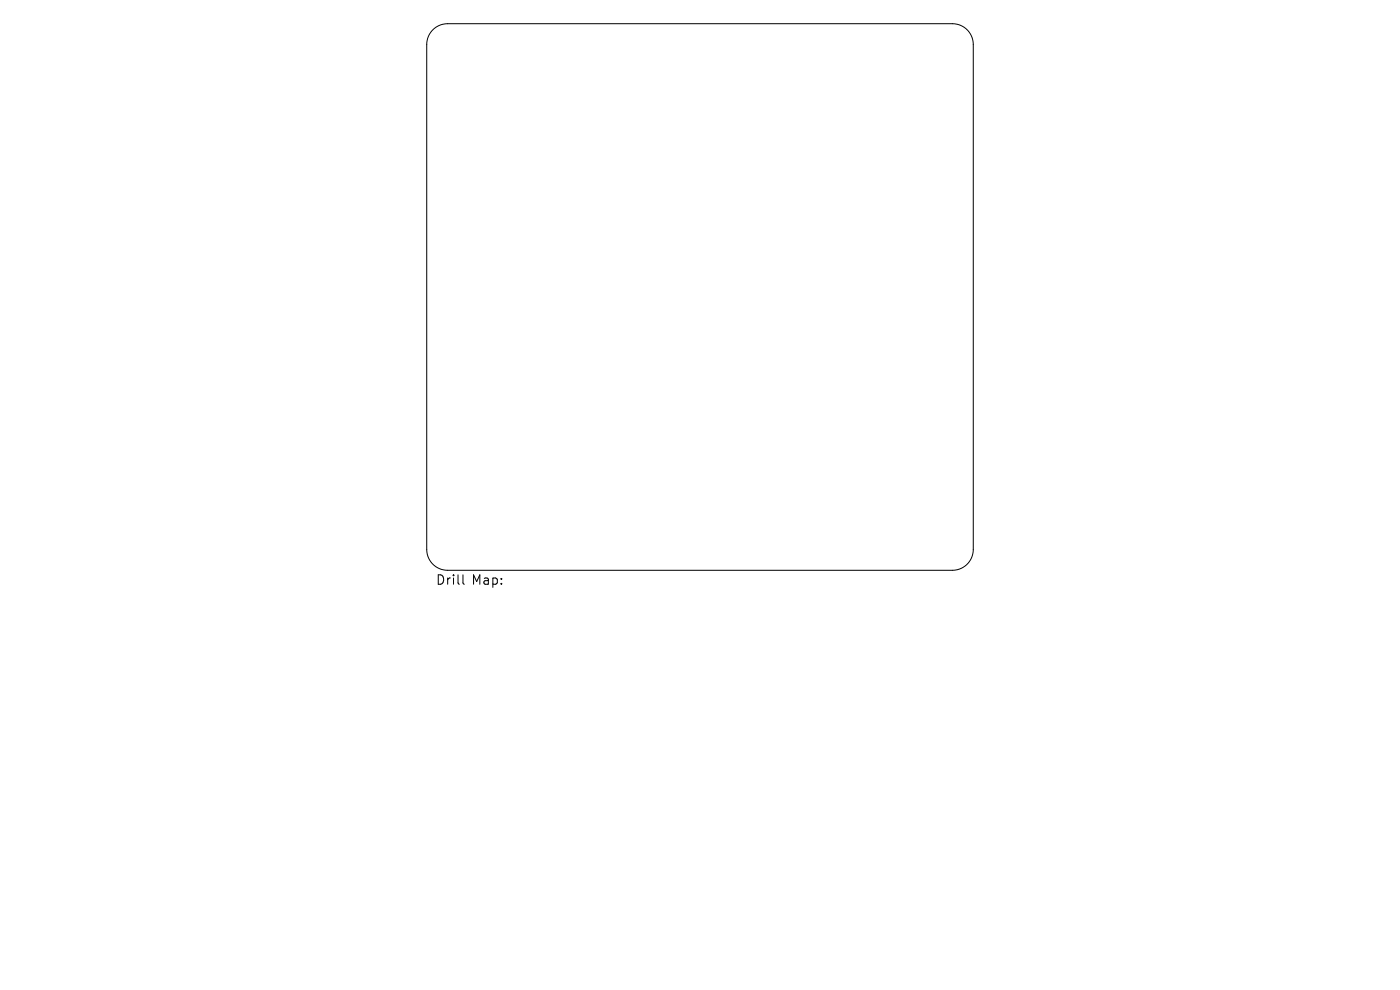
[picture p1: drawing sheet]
<svg xmlns="http://www.w3.org/2000/svg" width="297mm" height="210mm" viewBox="0 0 297 210" stroke-linecap="round" stroke-linejoin="round" font-family="sans-serif">
<defs><g id="words">
<g font-size="2.8">
<text x="92.5" y="124.5">Drill</text>
<text x="100.1" y="124.5">Map:</text>
</g>
</g></defs>
<path d="M91.9 6.2a4.4 4.4 0 0 1 3-1.2h107.2a4.4 4.4 0 0 1 4.4 4.4v107.2a4.4 4.4 0 0 1-4.4 4.4h-107.2a4.4 4.4 0 0 1-4.4-4.4v-107.2a4.4 4.4 0 0 1 1.4-3.2zM98.2 121.9v1.8l.3 .2" fill="none" stroke="#000" stroke-width=".21"/>
<use href="#words"/>
</svg>
